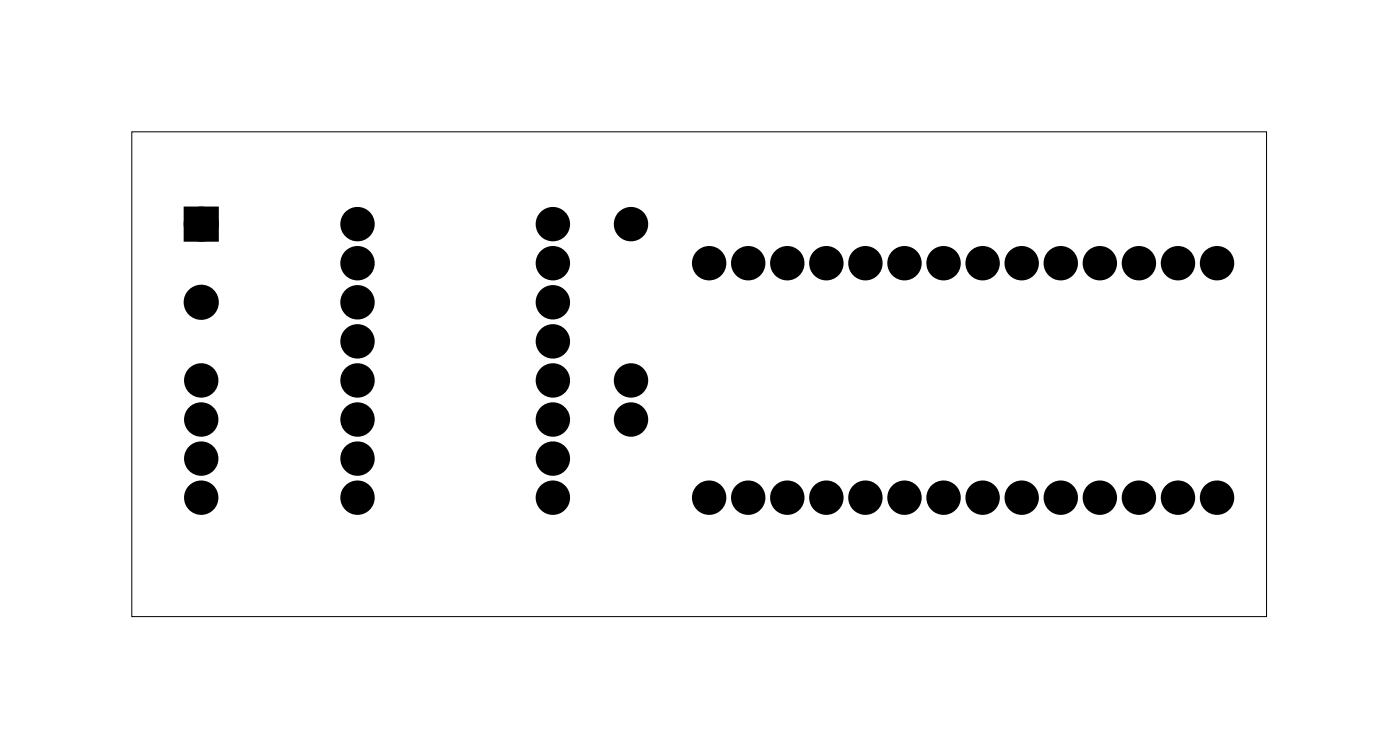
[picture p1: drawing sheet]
<svg xmlns="http://www.w3.org/2000/svg" width="91mm" height="49mm" viewBox="0 0 91 49" stroke-linecap="round" stroke-linejoin="round" font-family="sans-serif">
<path d="M8.6 8.6h73.7v31.5h-73.7z" fill="none" stroke="#000" stroke-width=".07"/>
<g fill="#000">
<circle cx="13.1" cy="14.6" r=".76"/>
<circle cx="13.1" cy="19.6" r=".76"/>
<circle cx="23.2" cy="14.6" r=".74"/>
<circle cx="23.2" cy="19.6" r=".74"/>
<circle cx="23.2" cy="17.1" r=".74"/>
<circle cx="35.9" cy="14.6" r=".74"/>
<circle cx="35.9" cy="19.6" r=".74"/>
<circle cx="35.9" cy="17.1" r=".74"/>
<circle cx="41" cy="14.6" r=".74"/>
<circle cx="46.1" cy="17.1" r=".74"/>
<circle cx="48.6" cy="17.1" r=".74"/>
<circle cx="51.2" cy="17.1" r=".74"/>
<circle cx="53.7" cy="17.1" r=".74"/>
<circle cx="56.3" cy="17.1" r=".74"/>
<circle cx="58.8" cy="17.1" r=".74"/>
<circle cx="61.3" cy="17.1" r=".74"/>
<circle cx="63.9" cy="17.1" r=".74"/>
<circle cx="66.4" cy="17.1" r=".74"/>
<circle cx="69" cy="17.1" r=".74"/>
<circle cx="71.5" cy="17.1" r=".74"/>
<circle cx="74" cy="17.1" r=".74"/>
<circle cx="76.6" cy="17.1" r=".74"/>
<circle cx="79.1" cy="17.1" r=".74"/>
<circle cx="13.1" cy="24.7" r=".74"/>
<circle cx="13.1" cy="32.3" r=".74"/>
<circle cx="13.1" cy="27.3" r=".74"/>
<circle cx="13.1" cy="29.8" r=".74"/>
<circle cx="23.2" cy="24.7" r=".74"/>
<circle cx="23.2" cy="32.3" r=".74"/>
<circle cx="23.2" cy="27.3" r=".74"/>
<circle cx="23.2" cy="22.2" r=".74"/>
<circle cx="23.2" cy="29.8" r=".74"/>
<circle cx="35.9" cy="24.7" r=".74"/>
<circle cx="35.9" cy="32.3" r=".74"/>
<circle cx="35.9" cy="27.3" r=".74"/>
<circle cx="35.9" cy="22.2" r=".74"/>
<circle cx="35.9" cy="29.8" r=".74"/>
<circle cx="41" cy="27.3" r=".74"/>
<circle cx="41" cy="24.7" r=".74"/>
<circle cx="46.1" cy="32.3" r=".74"/>
<circle cx="48.6" cy="32.3" r=".74"/>
<circle cx="51.2" cy="32.3" r=".74"/>
<circle cx="53.7" cy="32.3" r=".74"/>
<circle cx="56.3" cy="32.3" r=".74"/>
<circle cx="58.8" cy="32.3" r=".74"/>
<circle cx="61.3" cy="32.3" r=".74"/>
<circle cx="63.9" cy="32.3" r=".74"/>
<circle cx="66.4" cy="32.3" r=".74"/>
<circle cx="69" cy="32.3" r=".74"/>
<circle cx="71.5" cy="32.3" r=".74"/>
<circle cx="74" cy="32.3" r=".74"/>
<circle cx="76.6" cy="32.3" r=".74"/>
<circle cx="79.1" cy="32.3" r=".74"/>
</g>
<g fill="none" stroke="#000" stroke-width=".76" stroke-linecap="butt">
<path d="M12.3 13.8h1.5v1.5h-1.5z"/>
<circle cx="13.1" cy="14.6" r=".76"/>
<circle cx="13.1" cy="19.6" r=".76"/>
<circle cx="23.2" cy="14.6" r=".74"/>
<circle cx="23.2" cy="17.1" r=".74"/>
<circle cx="23.2" cy="19.6" r=".74"/>
<circle cx="35.9" cy="14.6" r=".74"/>
<circle cx="35.9" cy="17.1" r=".74"/>
<circle cx="35.9" cy="19.6" r=".74"/>
<circle cx="41" cy="14.6" r=".74"/>
<circle cx="46.1" cy="17.1" r=".74"/>
<circle cx="48.6" cy="17.1" r=".74"/>
<circle cx="51.2" cy="17.1" r=".74"/>
<circle cx="53.7" cy="17.1" r=".74"/>
<circle cx="56.3" cy="17.1" r=".74"/>
<circle cx="58.8" cy="17.1" r=".74"/>
<circle cx="61.3" cy="17.1" r=".74"/>
<circle cx="63.9" cy="17.1" r=".74"/>
<circle cx="66.4" cy="17.1" r=".74"/>
<circle cx="69" cy="17.1" r=".74"/>
<circle cx="71.5" cy="17.1" r=".74"/>
<circle cx="74" cy="17.1" r=".74"/>
<circle cx="76.6" cy="17.1" r=".74"/>
<circle cx="79.1" cy="17.1" r=".74"/>
<circle cx="13.1" cy="29.8" r=".74"/>
<circle cx="13.1" cy="32.3" r=".74"/>
<circle cx="13.1" cy="27.3" r=".74"/>
<circle cx="13.1" cy="24.7" r=".74"/>
<circle cx="23.2" cy="29.8" r=".74"/>
<circle cx="23.2" cy="32.3" r=".74"/>
<circle cx="23.2" cy="27.3" r=".74"/>
<circle cx="23.2" cy="24.7" r=".74"/>
<circle cx="23.2" cy="22.2" r=".74"/>
<circle cx="35.9" cy="29.8" r=".74"/>
<circle cx="35.9" cy="32.3" r=".74"/>
<circle cx="35.9" cy="27.3" r=".74"/>
<circle cx="35.9" cy="24.7" r=".74"/>
<circle cx="35.9" cy="22.2" r=".74"/>
<circle cx="41" cy="24.7" r=".74"/>
<circle cx="41" cy="27.3" r=".74"/>
<circle cx="46.1" cy="32.3" r=".74"/>
<circle cx="48.6" cy="32.3" r=".74"/>
<circle cx="51.2" cy="32.3" r=".74"/>
<circle cx="53.7" cy="32.3" r=".74"/>
<circle cx="56.3" cy="32.3" r=".74"/>
<circle cx="58.8" cy="32.3" r=".74"/>
<circle cx="61.3" cy="32.3" r=".74"/>
<circle cx="63.9" cy="32.3" r=".74"/>
<circle cx="66.4" cy="32.3" r=".74"/>
<circle cx="69" cy="32.3" r=".74"/>
<circle cx="71.5" cy="32.3" r=".74"/>
<circle cx="74" cy="32.3" r=".74"/>
<circle cx="76.6" cy="32.3" r=".74"/>
<circle cx="79.1" cy="32.3" r=".74"/>
</g>
<path d="M12.3 13.8h1.5v1.5h-1.5z" fill="#000"/>
</svg>
